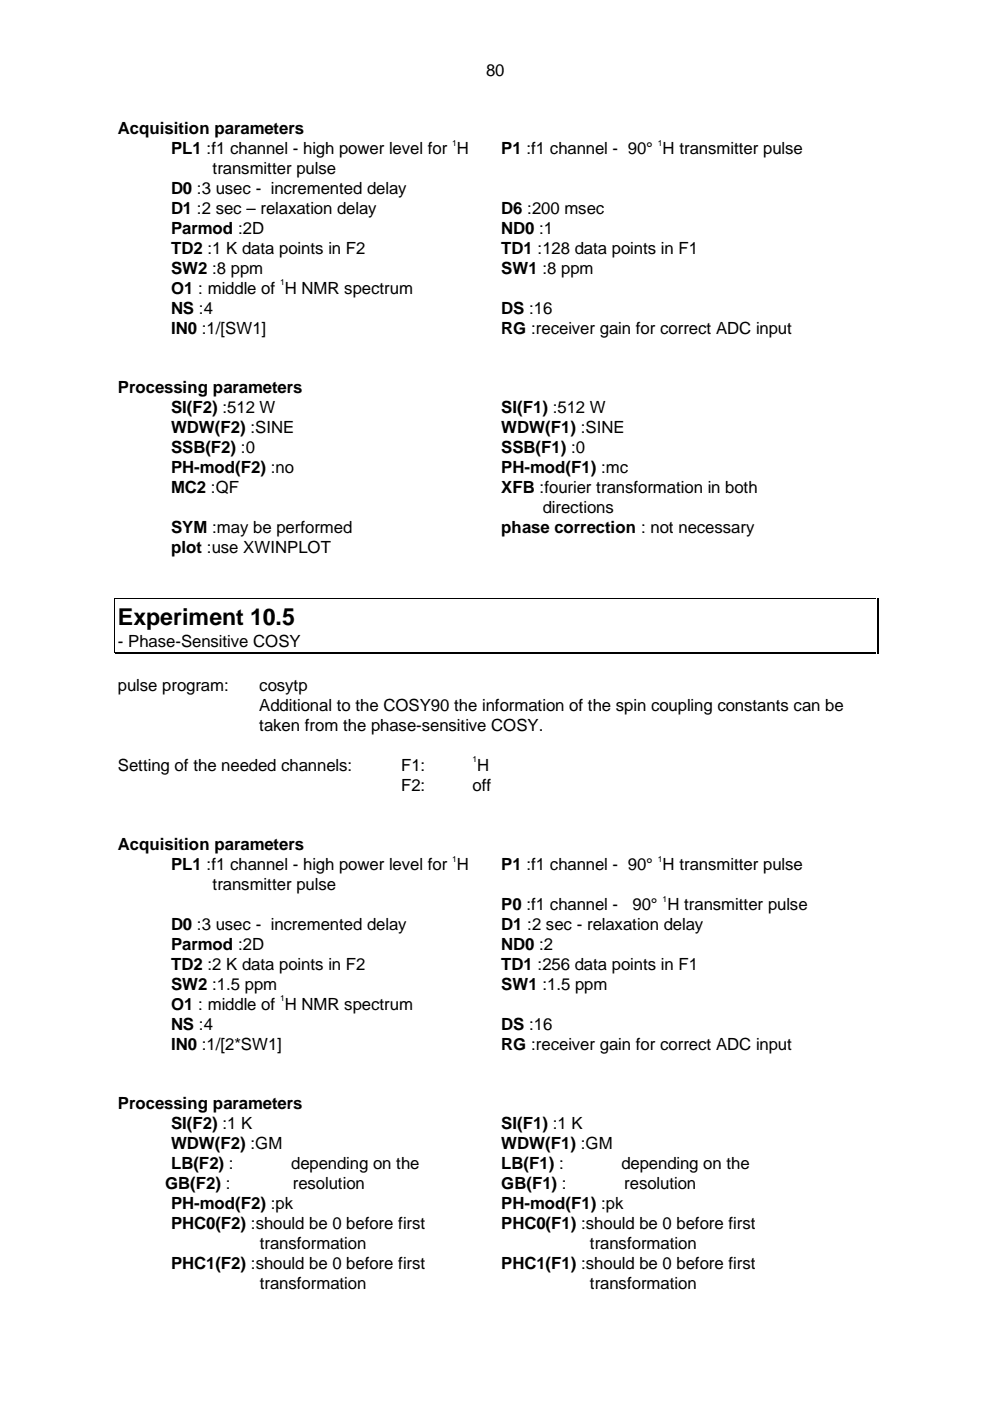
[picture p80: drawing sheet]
<svg xmlns="http://www.w3.org/2000/svg" width="210mm" height="297mm" viewBox="0 0 210 297" stroke-linecap="round" stroke-linejoin="round" font-family="sans-serif">
<defs><g id="words">
<text font-size="4.9" x="25" y="132.6">Experiment 10.5</text>
<g font-size="3.6">
<text x="103.1" y="16.1">80</text>
<text x="25" y="28.4">Acquisition parameters</text>
<text x="36.3" y="32.6">PL1 :f1 channel - high power level for H</text>
<text x="106.3" y="32.6">P1 :f1 channel - 90° H transmitter pulse</text>
<text x="36.3" y="41.1">D0 :3 usec - incremented delay</text>
<text x="45.1" y="36.9">transmitter pulse</text>
<text x="36.3" y="45.3">D1 :2 sec – relaxation delay</text>
<text x="106.3" y="45.3">D6 :200 msec</text>
<text x="36.3" y="49.6">Parmod :2D</text>
<text x="36.3" y="53.8">TD2 :1 K data points in F2</text>
<text x="106.3" y="53.8">TD1 :128 data points in F1</text>
<text x="106.3" y="49.6">ND0 :1</text>
<text x="36.3" y="58">SW2 :8 ppm</text>
<text x="106.3" y="58">SW1 :8 ppm</text>
<text x="36.3" y="62.3">O1 : middle of H NMR spectrum</text>
<text x="36.3" y="66.5">NS :4</text>
<text x="36.3" y="70.7">IN0 :1/[SW1]</text>
<text x="106.3" y="66.5">DS :16</text>
<text x="106.3" y="70.7">RG :receiver gain for correct ADC input</text>
<text x="25" y="83.4">Processing parameters</text>
<text x="36.3" y="87.6">SI(F2) :512 W</text>
<text x="106.3" y="87.6">SI(F1) :512 W</text>
<text x="36.3" y="91.8">WDW(F2) :SINE</text>
<text x="106.3" y="91.8">WDW(F1) :SINE</text>
<text x="36.3" y="100.3">PH-mod(F2) :no</text>
<text x="36.3" y="96.1">SSB(F2) :0</text>
<text x="106.3" y="100.3">PH-mod(F1) :mc</text>
<text x="106.3" y="96.1">SSB(F1) :0</text>
<text x="36.3" y="104.5">MC2 :QF</text>
<text x="106.3" y="104.5">XFB :fourier transformation in both</text>
<text x="36.3" y="113">SYM :may be performed</text>
<text x="106.3" y="113">phase correction : not necessary</text>
<text x="115.1" y="108.8">directions</text>
<text x="36.3" y="117.2">plot :use XWINPLOT</text>
<text x="25" y="137.1">- Phase-Sensitive COSY</text>
<text x="25" y="146.4">pulse program:</text>
<text x="55" y="146.4">cosytp</text>
<text x="55" y="150.7">Additional to the COSY90 the information of the spin coupling constants can be</text>
<text x="55" y="154.9">taken from the phase-sensitive COSY.</text>
<text x="25" y="163.4">Setting of the needed channels:</text>
<text x="85" y="163.4">F1:</text>
<text x="85" y="167.6">F2:</text>
<text x="100.2" y="167.6">off</text>
<text x="101.2" y="163.4">H</text>
<text x="25" y="180.2">Acquisition parameters</text>
<text x="36.3" y="184.5">PL1 :f1 channel - high power level for H</text>
<text x="106.3" y="184.5">P1 :f1 channel - 90° H transmitter pulse</text>
<text x="45.1" y="188.7">transmitter pulse</text>
<text x="36.3" y="197.2">D0 :3 usec - incremented delay</text>
<text x="106.3" y="192.9">P0 :f1 channel -</text>
<text x="106.3" y="197.2">D1 :2 sec - relaxation delay</text>
<text x="134.1" y="192.9">90° H transmitter pulse</text>
<text x="36.3" y="201.4">Parmod :2D</text>
<text x="106.3" y="201.4">ND0 :2</text>
<text x="36.3" y="209.9">SW2 :1.5 ppm</text>
<text x="36.3" y="205.6">TD2 :2 K data points in F2</text>
<text x="106.3" y="205.6">TD1 :256 data points in F1</text>
<text x="106.3" y="209.9">SW1 :1.5 ppm</text>
<text x="36.3" y="214.1">O1 : middle of H NMR spectrum</text>
<text x="36.3" y="218.3">NS :4</text>
<text x="106.3" y="218.3">DS :16</text>
<text x="36.3" y="222.6">IN0 :1/[2*SW1]</text>
<text x="106.3" y="222.6">RG :receiver gain for correct ADC input</text>
<text x="25" y="235.2">Processing parameters</text>
<text x="36.3" y="239.4">SI(F2) :1 K</text>
<text x="106.3" y="239.4">SI(F1) :1 K</text>
<text x="36.3" y="243.6">WDW(F2) :GM</text>
<text x="106.3" y="243.6">WDW(F1) :GM</text>
<text x="36.3" y="247.9">LB(F2) :</text>
<text x="61.7" y="247.9">depending on the</text>
<text x="106.3" y="247.9">LB(F1) :</text>
<text x="131.8" y="247.9">depending on the</text>
<text x="35" y="252.1">GB(F2) :</text>
<text x="36.3" y="256.3">PH-mod(F2) :pk</text>
<text x="62.1" y="252.1">resolution</text>
<text x="106.3" y="252.1">GB(F1) :</text>
<text x="106.3" y="256.3">PH-mod(F1) :pk</text>
<text x="132.4" y="252.1">resolution</text>
<text x="36.3" y="260.6">PHC0(F2) :should be 0 before first</text>
<text x="106.3" y="260.6">PHC0(F1) :should be 0 before first</text>
<text x="36.3" y="269">PHC1(F2) :should be 0 before first</text>
<text x="55.1" y="264.8">transformation</text>
<text x="106.3" y="269">PHC1(F1) :should be 0 before first</text>
<text x="125.1" y="264.8">transformation</text>
<text x="55.1" y="273.3">transformation</text>
<text x="125.1" y="273.3">transformation</text>
</g>
<g font-size="1.8">
<text x="95.9" y="30.9">1</text>
<text x="139.5" y="30.9">1</text>
<text x="59.4" y="60.5">1</text>
<text x="100.2" y="161.6">1</text>
<text x="95.9" y="182.7">1</text>
<text x="139.5" y="182.7">1</text>
<text x="140.5" y="191.1">1</text>
<text x="59.4" y="212.3">1</text>
</g>
</g></defs>
<path d="M24.2 126.7h.2v.2h-.2zM24.2 138.2h.2v.2h-.2zM185.9 126.7h.1v.2h-.1zM185.9 138.5h.4v.1h-.4zM185.9 138.2h.1v.2h-.1zM186.1 138.2h.2v.4h-.2z" fill="#000"/>
<path d="M24.3 127v6.6M24.3 133.7v4.4M24.5 126.8h161.3M24.5 138.3h161.3M24.5 138.6h161.3M185.9 127v6.6M185.9 133.7v4.4M186.2 127v6.6M186.2 133.7v4.4" fill="none" stroke="#000" stroke-width=".21"/>
<use href="#words"/>
</svg>
